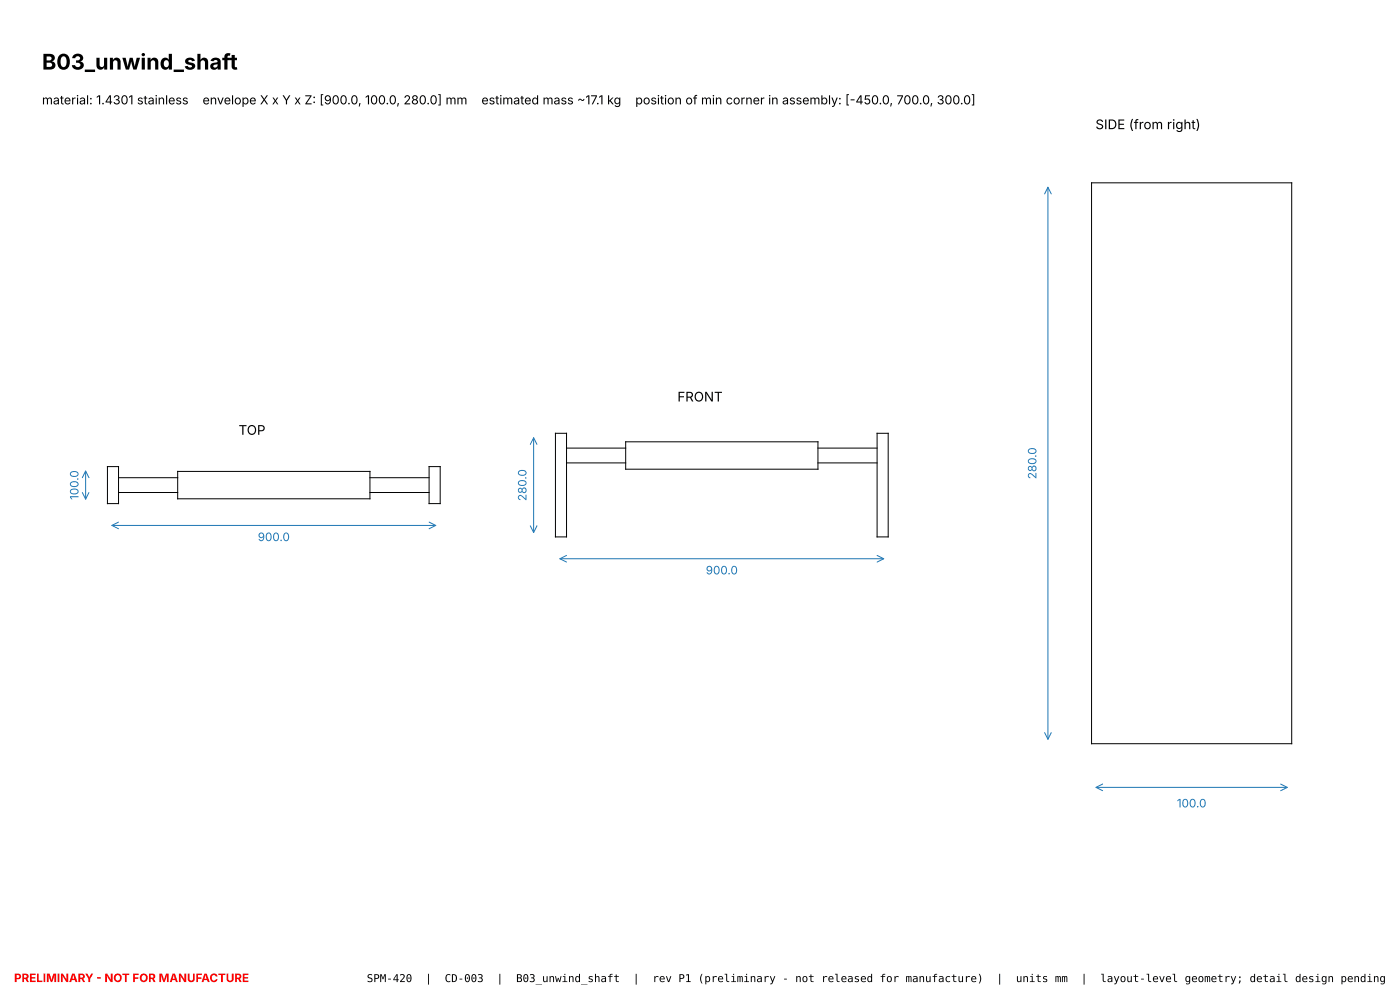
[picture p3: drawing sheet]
<svg xmlns="http://www.w3.org/2000/svg" width="297mm" height="211mm" viewBox="0 0 297 211" stroke-linecap="round" stroke-linejoin="round" font-family="sans-serif">
<defs><g id="words">
<text font-size="4.6" x="8.9" y="14.8">B03_unwind_shaft</text>
<g font-size="2.8">
<text x="232.5" y="27.4">SIDE (from right)</text>
<text x="143.8" y="85.2">FRONT</text>
<text x="50.6" y="92.2">TOP</text>
</g>
<g font-size="2.6">
<text x="8.9" y="22.1">material: 1.4301 stainless</text>
<text x="43" y="22.1">envelope X x Y x Z: [900.0, 100.0, 280.0] mm</text>
<text x="102.2" y="22.1">estimated mass ~17.1 kg</text>
<text x="134.8" y="22.1">position of min corner in assembly: [-450.0, 700.0, 300.0]</text>
</g>
<g font-size="2.5" fill="#1f77b4">
<text x="220" y="101.6" transform="rotate(-90 220 101.6)">280.0</text>
<text x="16.7" y="106" transform="rotate(-90 16.7 106)">100.0</text>
<text x="111.8" y="106.3" transform="rotate(-90 111.8 106.3)">280.0</text>
<text x="54.7" y="114.8">900.0</text>
<text x="149.8" y="121.8">900.0</text>
<text x="249.8" y="171.2">100.0</text>
</g>
<text font-size="2.5" fill="#f00" x="3" y="208.3">PRELIMINARY - NOT FOR MANUFACTURE</text>
<g font-size="2.3">
<text x="77.9" y="208.3">SPM-420</text>
<text x="90.3" y="208.3">|</text>
<text x="94.4" y="208.3">CD-003</text>
<text x="105.4" y="208.3">|</text>
<text x="109.5" y="208.3">B03_unwind_shaft</text>
<text x="134.4" y="208.3">|</text>
<text x="138.5" y="208.3">rev P1 (preliminary - not released for manufacture)</text>
<text x="211.5" y="208.3">|</text>
<text x="215.6" y="208.3">units mm</text>
<text x="229.4" y="208.3">|</text>
<text x="233.6" y="208.3">layout-level geometry; detail design pending</text>
</g>
</g></defs>
<g fill="none" stroke="#000" stroke-width=".21">
<path d="M231.7 38.8h42.5v118.9h-42.5zM22.8 99h2.4v7.8h-2.4zM37.7 100h40.8v5.8h-40.8zM91.1 99h2.3v7.8h-2.3zM117.9 91.9h2.4v22h-2.4zM120.3 95h12.5M120.3 98.2h12.5M132.8 93.7h40.8v5.8h-40.8zM173.6 95h12.6M173.6 98.2h12.6M186.2 91.9h2.3v22h-2.3zM25.2 101.3h12.5"/>
<path d="M25.2 104.5h12.5M78.5 101.3h12.6M78.5 104.5h12.6"/>
</g>
<g fill="none" stroke="#1f77b4" stroke-width=".21">
<path d="M222.4 39.7v117.1M221.7 41.1l.7-1.4 .8 1.4M18.2 99.9v6M112.6 94.3l.7-1.5 .7 1.5M113.3 92.8v20.1M17.5 101.3l.7-1.4 .7 1.4M17.5 104.5l.7 1.4 .7-1.4M23.7 111.4h68.8M25.2 110.7l-1.5 .7 1.5 .7M91.1 110.7l1.4 .7-1.4 .7M112.6 111.5l.7 1.4 .7-1.4M118.8 118.5h68.8"/>
<path d="M120.3 117.8l-1.5 .7 1.5 .7M186.2 117.8l1.4 .7-1.4 .7M221.7 155.4l.7 1.4 .8-1.4M232.6 167h40.6M234.1 166.3l-1.5 .7 1.5 .7M271.8 166.3l1.4 .7-1.4 .7"/>
</g>
<use href="#words"/>
</svg>
